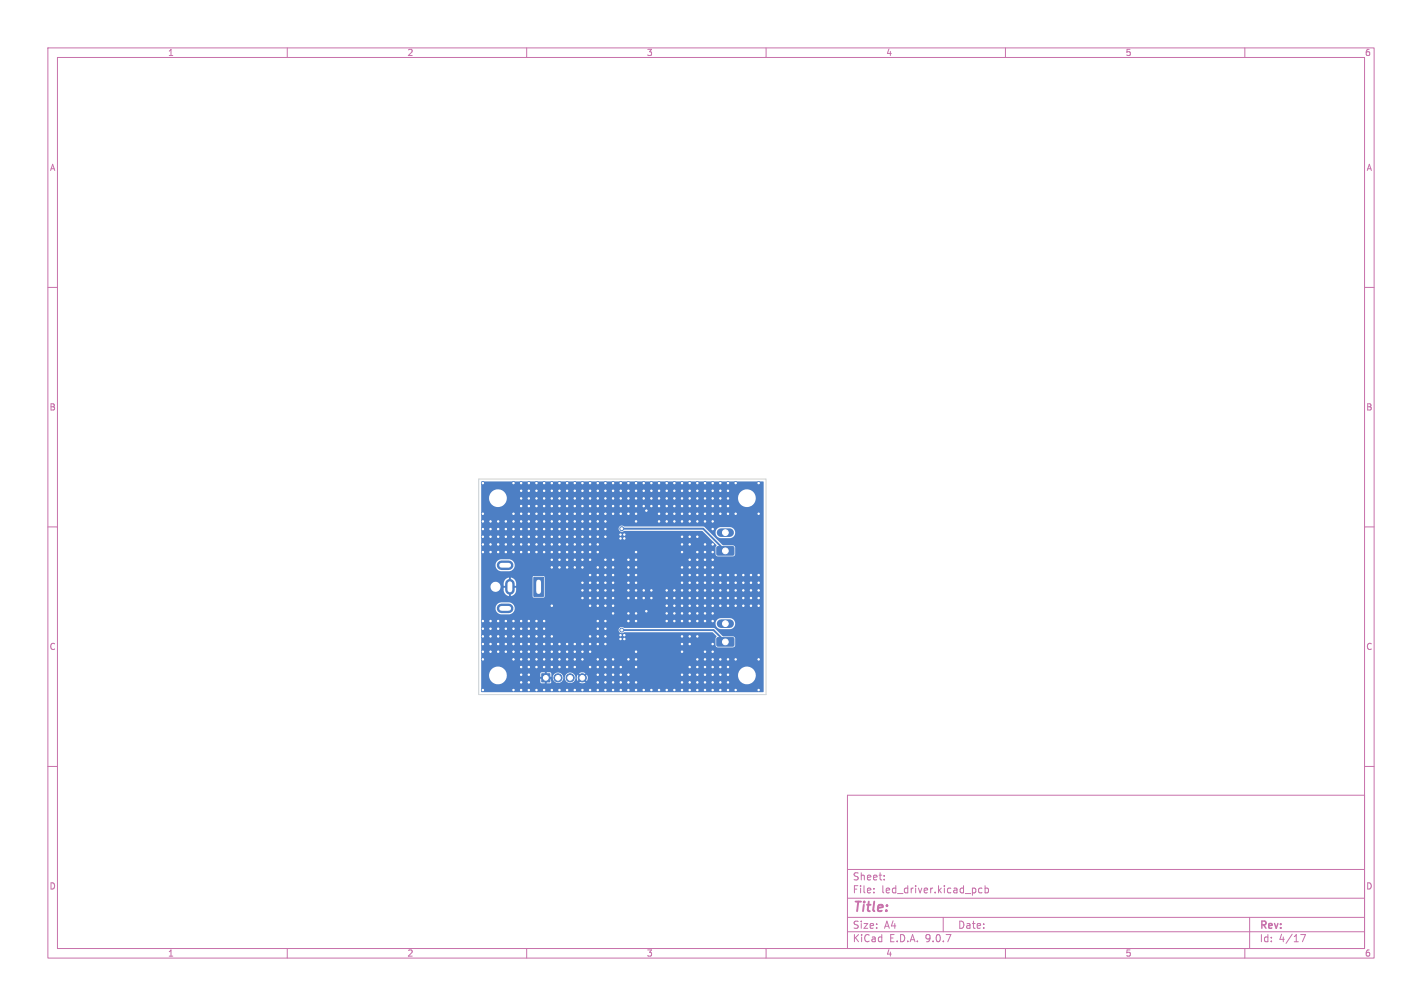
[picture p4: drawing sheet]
<svg xmlns="http://www.w3.org/2000/svg" width="297mm" height="210mm" viewBox="0 0 297 210" stroke-linecap="round" stroke-linejoin="round" font-family="sans-serif">
<defs><g id="words">
<text font-size="2.8" fill="#c872ab" x="178" y="190.9">Title:</text>
<g font-size="2.1" fill="#c872ab">
<text x="178" y="184">Sheet:</text>
<text x="178" y="186.7">File:</text>
<text x="184.1" y="186.7">led_driver.kicad_pcb</text>
<text x="178" y="196.9">KiCad</text>
<text x="178" y="194.1">Size:</text>
<text x="184.7" y="194.1">A4</text>
<text x="185.7" y="196.9">E.D.A.</text>
<text x="193.3" y="196.9">9.0.7</text>
<text x="200" y="194.1">Date:</text>
<text x="263" y="194.3">Rev:</text>
<text x="263" y="196.9">Id:</text>
<text x="267.1" y="196.9">4/17</text>
</g>
<g font-size="1.8" fill="#c872ab">
<text x="35" y="11.9">1</text>
<text x="85" y="11.9">2</text>
<text x="135" y="11.9">3</text>
<text x="185" y="11.9">4</text>
<text x="235" y="11.9">5</text>
<text x="285" y="11.9">6</text>
<text x="10.3" y="35.9">A</text>
<text x="285.4" y="35.9">A</text>
<text x="10.3" y="85.9">B</text>
<text x="285.3" y="85.9">B</text>
<text x="10.3" y="135.9">C</text>
<text x="285.3" y="135.9">C</text>
<text x="10.3" y="185.9">D</text>
<text x="285.3" y="185.9">D</text>
<text x="35" y="199.9">1</text>
<text x="85" y="199.9">2</text>
<text x="135" y="199.9">3</text>
<text x="185" y="199.9">4</text>
<text x="235" y="199.9">5</text>
<text x="285" y="199.9">6</text>
</g>
</g></defs>
<g fill="none" stroke="#c872ab" stroke-width=".21">
<path d="M10 10h277v190h-277zM12 12h273v186h-273zM60 10v2M110 10v2M160 10v2M210 10v2M260 10v2M10 60h2M285 60h2M10 110h2M285 110h2M10 160h2"/>
<path d="M177 166h108v32h-108zM285 160h2M60 198v2M110 198v2M160 198v2M177 194.5h108M177 191.5h108M177 187.5h108M177 181.5h108M182.5 186.3v.1M182.5 185.5v.1M184.7 183.6v.1"/>
<path d="M184.7 182.8v.1M197 191.5v3M205.1 185.5l-.4-.1-.3 .3 .1 .6h.6M205.7 185.5l.5-.1 .3 .3-.2 .6h-.6M205.7 184.9v1.5M210 198v2M260 198v2M261 191.5v6.5M271.7 195.1h1l-.7 1.5"/>
</g>
<g fill="#4d7fc4" stroke="#4d7fc4" stroke-width=".21">
<path d="M113.1 140.7h1.7v1.7h-1.7z"/>
<path d="M111.5 120.5h2v4h-2z"/>
<path d="M149.8 133.2l3.3-.1 .2 .3v1.3l-.3 .2h-3.1l-.2-.2z"/>
<path d="M149.8 114.2l3.3-.1 .2 .3v1.3l-.3 .2h-3.1l-.2-.2z"/>
<circle cx="116.5" cy="141.5" r=".85"/>
<circle cx="119.1" cy="141.5" r=".85"/>
<circle cx="121.6" cy="141.5" r=".85"/>
<circle cx="129.9" cy="110.4" r=".4"/>
<circle cx="129.9" cy="131.5" r=".4"/>
<circle cx="110.4" cy="104.1" r=".3"/>
<circle cx="158.5" cy="100.8" r=".3"/>
<circle cx="150.5" cy="121.7" r=".3"/>
<circle cx="118.4" cy="144.1" r=".3"/>
<circle cx="120.1" cy="102.5" r=".3"/>
<circle cx="136.1" cy="123.2" r=".3"/>
<circle cx="130.4" cy="133.4" r=".3"/>
<circle cx="121.7" cy="118.4" r=".3"/>
<circle cx="110.4" cy="110.5" r=".3"/>
<circle cx="139.2" cy="144.1" r=".3"/>
<circle cx="126.5" cy="112.1" r=".3"/>
<circle cx="140.8" cy="128.1" r=".3"/>
<circle cx="152" cy="142.5" r=".3"/>
<circle cx="112.1" cy="105.7" r=".3"/>
<circle cx="137.6" cy="108.8" r=".3"/>
<circle cx="123.2" cy="139.2" r=".3"/>
<circle cx="108.8" cy="131.2" r=".3"/>
<circle cx="112.1" cy="129.6" r=".3"/>
<circle cx="132.8" cy="116.8" r=".3"/>
<circle cx="139.2" cy="129.6" r=".3"/>
<circle cx="100.8" cy="132.9" r=".3"/>
<circle cx="112.1" cy="131.2" r=".3"/>
<circle cx="145.6" cy="121.7" r=".3"/>
<circle cx="121.6" cy="104.1" r=".3"/>
<circle cx="140.8" cy="144.1" r=".3"/>
<circle cx="144.1" cy="128.1" r=".3"/>
<circle cx="152" cy="126.5" r=".3"/>
<circle cx="140.8" cy="107.2" r=".3"/>
<circle cx="118.4" cy="134.5" r=".3"/>
<circle cx="115.3" cy="110.5" r=".3"/>
<circle cx="116.8" cy="136.1" r=".3"/>
<circle cx="123.2" cy="120.1" r=".3"/>
<circle cx="100.8" cy="134.5" r=".3"/>
<circle cx="113.7" cy="144.1" r=".3"/>
<circle cx="100.8" cy="131.2" r=".3"/>
<circle cx="104.1" cy="131.2" r=".3"/>
<circle cx="144.1" cy="121.7" r=".3"/>
<circle cx="126.5" cy="116.8" r=".3"/>
<circle cx="104.1" cy="134.5" r=".3"/>
<circle cx="140.8" cy="105.7" r=".3"/>
<circle cx="105.7" cy="115.2" r=".3"/>
<circle cx="152.1" cy="102.5" r=".3"/>
<circle cx="153.6" cy="123.2" r=".3"/>
<circle cx="153.6" cy="121.7" r=".3"/>
<circle cx="130.4" cy="111.6" r=".3"/>
<circle cx="105.7" cy="108.8" r=".3"/>
<circle cx="110.4" cy="140.8" r=".3"/>
<circle cx="131.2" cy="116.8" r=".3"/>
<circle cx="124.8" cy="121.7" r=".3"/>
<circle cx="128.1" cy="124.9" r=".3"/>
<circle cx="129.6" cy="105.7" r=".3"/>
<circle cx="115.2" cy="107.2" r=".3"/>
<circle cx="123.2" cy="110.5" r=".3"/>
<circle cx="144.1" cy="102.5" r=".3"/>
<circle cx="113.7" cy="100.8" r=".3"/>
<circle cx="124.8" cy="134.5" r=".3"/>
<circle cx="131.2" cy="142.5" r=".3"/>
<circle cx="131.2" cy="118.4" r=".3"/>
<circle cx="104.1" cy="115.2" r=".3"/>
<circle cx="137.6" cy="105.7" r=".3"/>
<circle cx="105.7" cy="131.2" r=".3"/>
<circle cx="115.2" cy="108.8" r=".3"/>
<circle cx="102.4" cy="129.6" r=".3"/>
<circle cx="132.8" cy="142.5" r=".3"/>
<circle cx="100.8" cy="100.8" r=".3"/>
<circle cx="150.5" cy="123.2" r=".3"/>
<circle cx="124.8" cy="124.9" r=".3"/>
<circle cx="105.7" cy="110.5" r=".3"/>
<circle cx="126.5" cy="104.1" r=".3"/>
<circle cx="102.4" cy="113.7" r=".3"/>
<circle cx="144.1" cy="132.9" r=".3"/>
<circle cx="115.2" cy="112.1" r=".3"/>
<circle cx="132.8" cy="105.7" r=".3"/>
<circle cx="142.5" cy="120.1" r=".3"/>
<circle cx="144.1" cy="139.2" r=".3"/>
<circle cx="126.5" cy="124.9" r=".3"/>
<circle cx="110.4" cy="131.2" r=".3"/>
<circle cx="134.5" cy="123.2" r=".3"/>
<circle cx="124.8" cy="107.2" r=".3"/>
<circle cx="150.5" cy="140.8" r=".3"/>
<circle cx="128.1" cy="140.8" r=".3"/>
<circle cx="104.1" cy="113.7" r=".3"/>
<circle cx="118.4" cy="116.8" r=".3"/>
<circle cx="131.2" cy="129.6" r=".3"/>
<circle cx="102.4" cy="136.1" r=".3"/>
<circle cx="116.8" cy="134.5" r=".3"/>
<circle cx="113.7" cy="107.2" r=".3"/>
<circle cx="142.5" cy="108.8" r=".3"/>
<circle cx="100.8" cy="108.8" r=".3"/>
<circle cx="121.7" cy="137.6" r=".3"/>
<circle cx="110.4" cy="144.1" r=".3"/>
<circle cx="112.1" cy="139.2" r=".3"/>
<circle cx="107.3" cy="132.9" r=".3"/>
<circle cx="104.1" cy="129.6" r=".3"/>
<circle cx="147.2" cy="107.2" r=".3"/>
<circle cx="147.2" cy="124.9" r=".3"/>
<circle cx="107.2" cy="113.7" r=".3"/>
<circle cx="148.9" cy="120.1" r=".3"/>
<circle cx="131.2" cy="123.2" r=".3"/>
<circle cx="113.7" cy="134.5" r=".3"/>
<circle cx="131.2" cy="102.5" r=".3"/>
<circle cx="112.1" cy="144.1" r=".3"/>
<circle cx="112.1" cy="104.1" r=".3"/>
<circle cx="136.1" cy="102.5" r=".3"/>
<circle cx="120.1" cy="115.2" r=".3"/>
<circle cx="145.6" cy="116.8" r=".3"/>
<circle cx="155.2" cy="121.7" r=".3"/>
<circle cx="153.6" cy="100.8" r=".3"/>
<circle cx="105.7" cy="129.6" r=".3"/>
<circle cx="118.4" cy="108.8" r=".3"/>
<circle cx="128.1" cy="144.1" r=".3"/>
<circle cx="144.1" cy="116.8" r=".3"/>
<circle cx="120.1" cy="139.2" r=".3"/>
<circle cx="124.8" cy="113.7" r=".3"/>
<circle cx="100.8" cy="144.1" r=".3"/>
<circle cx="121.7" cy="107.2" r=".3"/>
<circle cx="107.3" cy="110.5" r=".3"/>
<circle cx="142.5" cy="104.1" r=".3"/>
<circle cx="126.5" cy="107.2" r=".3"/>
<circle cx="123.2" cy="102.5" r=".3"/>
<circle cx="105.7" cy="113.7" r=".3"/>
<circle cx="108.8" cy="110.5" r=".3"/>
<circle cx="115.2" cy="115.2" r=".3"/>
<circle cx="128.1" cy="142.5" r=".3"/>
<circle cx="147.2" cy="140.8" r=".3"/>
<circle cx="148.9" cy="115.2" r=".3"/>
<circle cx="118.4" cy="112.1" r=".3"/>
<circle cx="124.8" cy="123.2" r=".3"/>
<circle cx="142.5" cy="132.9" r=".3"/>
<circle cx="100.8" cy="112.1" r=".3"/>
<circle cx="110.4" cy="108.8" r=".3"/>
<circle cx="112.1" cy="134.5" r=".3"/>
<circle cx="147.2" cy="126.5" r=".3"/>
<circle cx="129.6" cy="142.5" r=".3"/>
<circle cx="116.8" cy="104.1" r=".3"/>
<circle cx="108.8" cy="142.5" r=".3"/>
<circle cx="147.2" cy="129.6" r=".3"/>
<circle cx="124.8" cy="100.8" r=".3"/>
<circle cx="121.6" cy="134.5" r=".3"/>
<circle cx="124.8" cy="102.5" r=".3"/>
<circle cx="123.2" cy="116.8" r=".3"/>
<circle cx="113.7" cy="112.1" r=".3"/>
<circle cx="120.1" cy="144.1" r=".3"/>
<circle cx="115.2" cy="139.2" r=".3"/>
<circle cx="129.6" cy="107.2" r=".3"/>
<circle cx="126.5" cy="144.1" r=".3"/>
<circle cx="110.4" cy="102.5" r=".3"/>
<circle cx="126.5" cy="131.2" r=".3"/>
<circle cx="129.6" cy="100.8" r=".3"/>
<circle cx="142.5" cy="107.2" r=".3"/>
<circle cx="115.3" cy="102.5" r=".3"/>
<circle cx="140.8" cy="100.8" r=".3"/>
<circle cx="108.8" cy="134.5" r=".3"/>
<circle cx="113.7" cy="132.9" r=".3"/>
<circle cx="108.8" cy="107.2" r=".3"/>
<circle cx="147.2" cy="123.2" r=".3"/>
<circle cx="132.8" cy="107.2" r=".3"/>
<circle cx="148.9" cy="134.5" r=".3"/>
<circle cx="144.1" cy="104.1" r=".3"/>
<circle cx="121.7" cy="113.7" r=".3"/>
<circle cx="155.2" cy="124.9" r=".3"/>
<circle cx="104.1" cy="110.5" r=".3"/>
<circle cx="148.9" cy="107.2" r=".3"/>
<circle cx="121.7" cy="102.5" r=".3"/>
<circle cx="142.5" cy="123.2" r=".3"/>
<circle cx="124.8" cy="144.1" r=".3"/>
<circle cx="131.2" cy="107.2" r=".3"/>
<circle cx="108.8" cy="132.9" r=".3"/>
<circle cx="126.5" cy="105.7" r=".3"/>
<circle cx="142.5" cy="100.8" r=".3"/>
<circle cx="112.1" cy="108.8" r=".3"/>
<circle cx="110.4" cy="107.2" r=".3"/>
<circle cx="118.4" cy="100.8" r=".3"/>
<circle cx="110.4" cy="112.1" r=".3"/>
<circle cx="126.5" cy="137.6" r=".3"/>
<circle cx="144.1" cy="112.1" r=".3"/>
<circle cx="115.3" cy="118.4" r=".3"/>
<circle cx="158.5" cy="126.5" r=".3"/>
<circle cx="126.5" cy="123.2" r=".3"/>
<circle cx="118.4" cy="105.7" r=".3"/>
<circle cx="129.6" cy="111.6" r=".3"/>
<circle cx="102.4" cy="131.2" r=".3"/>
<circle cx="132.8" cy="118.4" r=".3"/>
<circle cx="112.1" cy="115.2" r=".3"/>
<circle cx="110.4" cy="113.7" r=".3"/>
<circle cx="121.7" cy="136.1" r=".3"/>
<circle cx="142.5" cy="134.5" r=".3"/>
<circle cx="100.8" cy="136.1" r=".3"/>
<circle cx="118.4" cy="107.2" r=".3"/>
<circle cx="152.1" cy="121.7" r=".3"/>
<circle cx="112.1" cy="107.2" r=".3"/>
<circle cx="116.8" cy="108.8" r=".3"/>
<circle cx="126.5" cy="140.8" r=".3"/>
<circle cx="124.8" cy="108.8" r=".3"/>
<circle cx="150.5" cy="139.2" r=".3"/>
<circle cx="142.5" cy="140.8" r=".3"/>
<circle cx="140.8" cy="129.6" r=".3"/>
<circle cx="110.4" cy="105.7" r=".3"/>
<circle cx="108.8" cy="139.2" r=".3"/>
<circle cx="129.7" cy="102.5" r=".3"/>
<circle cx="126.5" cy="100.8" r=".3"/>
<circle cx="120.1" cy="113.7" r=".3"/>
<circle cx="105.7" cy="132.9" r=".3"/>
<circle cx="120.1" cy="136.1" r=".3"/>
<circle cx="110.4" cy="136.1" r=".3"/>
<circle cx="148.9" cy="104.1" r=".3"/>
<circle cx="137.7" cy="102.5" r=".3"/>
<circle cx="147.2" cy="142.5" r=".3"/>
<circle cx="113.7" cy="136.1" r=".3"/>
<circle cx="128.1" cy="126.5" r=".3"/>
<circle cx="113.7" cy="131.2" r=".3"/>
<circle cx="139.2" cy="128.1" r=".3"/>
<circle cx="142.5" cy="118.4" r=".3"/>
<circle cx="100.8" cy="137.6" r=".3"/>
<circle cx="140.8" cy="123.2" r=".3"/>
<circle cx="131.2" cy="100.8" r=".3"/>
<circle cx="121.6" cy="112.1" r=".3"/>
<circle cx="110.4" cy="115.2" r=".3"/>
<circle cx="152.1" cy="120.1" r=".3"/>
<circle cx="137.6" cy="107.2" r=".3"/>
<circle cx="100.8" cy="115.2" r=".3"/>
<circle cx="150.5" cy="105.7" r=".3"/>
<circle cx="113.7" cy="115.2" r=".3"/>
<circle cx="145.6" cy="105.7" r=".3"/>
<circle cx="123.2" cy="108.8" r=".3"/>
<circle cx="123.2" cy="105.7" r=".3"/>
<circle cx="147.2" cy="121.7" r=".3"/>
<circle cx="118.4" cy="139.2" r=".3"/>
<circle cx="144.1" cy="108.8" r=".3"/>
<circle cx="152.1" cy="105.7" r=".3"/>
<circle cx="128.1" cy="105.7" r=".3"/>
<circle cx="126.5" cy="132.9" r=".3"/>
<circle cx="118.4" cy="115.2" r=".3"/>
<circle cx="128.1" cy="137.6" r=".3"/>
<circle cx="129.6" cy="132.6" r=".3"/>
<circle cx="153.6" cy="144.1" r=".3"/>
<circle cx="134.5" cy="124.9" r=".3"/>
<circle cx="123.2" cy="124.9" r=".3"/>
<circle cx="145.6" cy="132.9" r=".3"/>
<circle cx="142.5" cy="105.7" r=".3"/>
<circle cx="140.8" cy="102.5" r=".3"/>
<circle cx="115.2" cy="126.5" r=".3"/>
<circle cx="124.8" cy="105.7" r=".3"/>
<circle cx="126.5" cy="120.1" r=".3"/>
<circle cx="140.8" cy="124.9" r=".3"/>
<circle cx="144" cy="100.8" r=".3"/>
<circle cx="152.1" cy="144.1" r=".3"/>
<circle cx="152" cy="139.2" r=".3"/>
<circle cx="132.8" cy="115.2" r=".3"/>
<circle cx="115.2" cy="136.1" r=".3"/>
<circle cx="156.9" cy="121.7" r=".3"/>
<circle cx="135" cy="106.6" r=".3"/>
<circle cx="142.5" cy="136.1" r=".3"/>
<circle cx="124.8" cy="126.5" r=".3"/>
<circle cx="142.5" cy="142.5" r=".3"/>
<circle cx="102.4" cy="115.2" r=".3"/>
<circle cx="144.1" cy="129.6" r=".3"/>
<circle cx="135" cy="127.6" r=".3"/>
<circle cx="108.8" cy="144.1" r=".3"/>
<circle cx="123.2" cy="132.9" r=".3"/>
<circle cx="152" cy="123.2" r=".3"/>
<circle cx="148.9" cy="129.6" r=".3"/>
<circle cx="136.1" cy="104.1" r=".3"/>
<circle cx="112.1" cy="137.6" r=".3"/>
<circle cx="145.6" cy="102.5" r=".3"/>
<circle cx="144.1" cy="107.2" r=".3"/>
<circle cx="118.4" cy="110.5" r=".3"/>
<circle cx="113.7" cy="108.8" r=".3"/>
<circle cx="132.8" cy="128.1" r=".3"/>
<circle cx="144.1" cy="124.9" r=".3"/>
<circle cx="126.5" cy="129.6" r=".3"/>
<circle cx="115.2" cy="137.6" r=".3"/>
<circle cx="120.1" cy="134.5" r=".3"/>
<circle cx="113.7" cy="104.1" r=".3"/>
<circle cx="116.8" cy="110.5" r=".3"/>
<circle cx="123.2" cy="121.7" r=".3"/>
<circle cx="128.1" cy="120.1" r=".3"/>
<circle cx="139.2" cy="100.8" r=".3"/>
<circle cx="145.6" cy="108.8" r=".3"/>
<circle cx="139.2" cy="108.8" r=".3"/>
<circle cx="145.6" cy="100.8" r=".3"/>
<circle cx="107.2" cy="100.8" r=".3"/>
<circle cx="150.5" cy="137.6" r=".3"/>
<circle cx="115.2" cy="105.7" r=".3"/>
<circle cx="112.1" cy="136.1" r=".3"/>
<circle cx="120.1" cy="107.2" r=".3"/>
<circle cx="126.5" cy="126.5" r=".3"/>
<circle cx="128.1" cy="123.2" r=".3"/>
<circle cx="123.2" cy="136.1" r=".3"/>
<circle cx="148.9" cy="113.7" r=".3"/>
<circle cx="126.5" cy="121.7" r=".3"/>
<circle cx="147.2" cy="104.1" r=".3"/>
<circle cx="152" cy="100.8" r=".3"/>
<circle cx="145.6" cy="118.4" r=".3"/>
<circle cx="107.2" cy="134.5" r=".3"/>
<circle cx="150.5" cy="142.5" r=".3"/>
<circle cx="131.2" cy="104.1" r=".3"/>
<circle cx="140.8" cy="104.1" r=".3"/>
<circle cx="108.8" cy="105.7" r=".3"/>
<circle cx="150.5" cy="144.1" r=".3"/>
<circle cx="124.8" cy="142.5" r=".3"/>
<circle cx="110.4" cy="142.5" r=".3"/>
<circle cx="158.5" cy="144.1" r=".3"/>
<circle cx="100.8" cy="110.5" r=".3"/>
<circle cx="142.5" cy="102.5" r=".3"/>
<circle cx="132.8" cy="137.6" r=".3"/>
<circle cx="121.6" cy="108.8" r=".3"/>
<circle cx="147.2" cy="116.8" r=".3"/>
<circle cx="132.8" cy="120.1" r=".3"/>
<circle cx="124.8" cy="139.2" r=".3"/>
<circle cx="145.6" cy="123.2" r=".3"/>
<circle cx="145.6" cy="124.9" r=".3"/>
<circle cx="110.4" cy="100.8" r=".3"/>
<circle cx="112.1" cy="112.1" r=".3"/>
<circle cx="130.4" cy="112.4" r=".3"/>
<circle cx="145.6" cy="142.5" r=".3"/>
<circle cx="142.5" cy="128.1" r=".3"/>
<circle cx="102.4" cy="112.1" r=".3"/>
<circle cx="156.9" cy="120.1" r=".3"/>
<circle cx="107.2" cy="115.2" r=".3"/>
<circle cx="158.5" cy="120.1" r=".3"/>
<circle cx="140.8" cy="126.5" r=".3"/>
<circle cx="142.5" cy="126.5" r=".3"/>
<circle cx="152" cy="104.1" r=".3"/>
<circle cx="124.8" cy="112.1" r=".3"/>
<circle cx="123.2" cy="113.7" r=".3"/>
<circle cx="150.5" cy="107.2" r=".3"/>
<circle cx="120.1" cy="105.7" r=".3"/>
<circle cx="144" cy="134.5" r=".3"/>
<circle cx="113.7" cy="102.5" r=".3"/>
<circle cx="142.5" cy="129.6" r=".3"/>
<circle cx="124.8" cy="110.5" r=".3"/>
<circle cx="131.2" cy="120.1" r=".3"/>
<circle cx="124.8" cy="120.1" r=".3"/>
<circle cx="147.2" cy="108.8" r=".3"/>
<circle cx="147.2" cy="139.2" r=".3"/>
<circle cx="124.8" cy="104.1" r=".3"/>
<circle cx="126.5" cy="134.5" r=".3"/>
<circle cx="116.8" cy="100.8" r=".3"/>
<circle cx="121.7" cy="105.7" r=".3"/>
<circle cx="123.2" cy="123.2" r=".3"/>
<circle cx="116.8" cy="144.1" r=".3"/>
<circle cx="126.5" cy="139.2" r=".3"/>
<circle cx="148.9" cy="100.8" r=".3"/>
<circle cx="152.1" cy="137.6" r=".3"/>
<circle cx="110.4" cy="139.2" r=".3"/>
<circle cx="142.5" cy="113.7" r=".3"/>
<circle cx="132.8" cy="139.2" r=".3"/>
<circle cx="131.2" cy="124.9" r=".3"/>
<circle cx="152.1" cy="107.2" r=".3"/>
<circle cx="132.8" cy="100.8" r=".3"/>
<circle cx="144.1" cy="123.2" r=".3"/>
<circle cx="112.1" cy="100.8" r=".3"/>
<circle cx="128.1" cy="107.2" r=".3"/>
<circle cx="108.8" cy="129.6" r=".3"/>
<circle cx="128.1" cy="102.5" r=".3"/>
<circle cx="137.6" cy="144.1" r=".3"/>
<circle cx="116.8" cy="113.7" r=".3"/>
<circle cx="137.6" cy="100.8" r=".3"/>
<circle cx="108.8" cy="112.1" r=".3"/>
<circle cx="132.8" cy="129.6" r=".3"/>
<circle cx="123.2" cy="134.5" r=".3"/>
<circle cx="148.9" cy="128.1" r=".3"/>
<circle cx="148.9" cy="105.7" r=".3"/>
<circle cx="145.6" cy="137.6" r=".3"/>
<circle cx="116.8" cy="118.4" r=".3"/>
<circle cx="112.1" cy="102.5" r=".3"/>
<circle cx="124.8" cy="137.6" r=".3"/>
<circle cx="118.4" cy="102.5" r=".3"/>
<circle cx="145.6" cy="115.2" r=".3"/>
<circle cx="139.2" cy="107.2" r=".3"/>
<circle cx="100.8" cy="113.7" r=".3"/>
<circle cx="116.8" cy="105.7" r=".3"/>
<circle cx="104.1" cy="136.1" r=".3"/>
<circle cx="150.5" cy="104.1" r=".3"/>
<circle cx="121.6" cy="100.8" r=".3"/>
<circle cx="144.1" cy="105.7" r=".3"/>
<circle cx="144.1" cy="126.5" r=".3"/>
<circle cx="116.8" cy="115.2" r=".3"/>
<circle cx="112.1" cy="132.9" r=".3"/>
<circle cx="132.8" cy="124.9" r=".3"/>
<circle cx="147.2" cy="100.8" r=".3"/>
<circle cx="124.8" cy="140.8" r=".3"/>
<circle cx="147.2" cy="115.2" r=".3"/>
<circle cx="144.1" cy="118.4" r=".3"/>
<circle cx="142.5" cy="124.9" r=".3"/>
<circle cx="104.1" cy="108.8" r=".3"/>
<circle cx="132.8" cy="108.8" r=".3"/>
<circle cx="126.5" cy="110.5" r=".3"/>
<circle cx="124.8" cy="131.2" r=".3"/>
<circle cx="120.1" cy="137.6" r=".3"/>
<circle cx="116.8" cy="107.2" r=".3"/>
<circle cx="148.9" cy="124.9" r=".3"/>
<circle cx="130.4" cy="132.6" r=".3"/>
<circle cx="132.8" cy="121.7" r=".3"/>
<circle cx="158.5" cy="124.9" r=".3"/>
<circle cx="110.4" cy="137.6" r=".3"/>
<circle cx="118.4" cy="136.1" r=".3"/>
<circle cx="116.8" cy="112.1" r=".3"/>
<circle cx="108.8" cy="100.8" r=".3"/>
<circle cx="115.2" cy="134.5" r=".3"/>
<circle cx="137.6" cy="104.1" r=".3"/>
<circle cx="147.2" cy="105.7" r=".3"/>
<circle cx="156.9" cy="126.5" r=".3"/>
<circle cx="121.6" cy="116.8" r=".3"/>
<circle cx="139.2" cy="126.5" r=".3"/>
<circle cx="152.1" cy="124.9" r=".3"/>
<circle cx="129.6" cy="104.1" r=".3"/>
<circle cx="139.2" cy="105.7" r=".3"/>
<circle cx="120.1" cy="110.5" r=".3"/>
<circle cx="131.2" cy="105.7" r=".3"/>
<circle cx="150.5" cy="102.5" r=".3"/>
<circle cx="113.7" cy="137.6" r=".3"/>
<circle cx="107.2" cy="108.8" r=".3"/>
<circle cx="124.8" cy="115.2" r=".3"/>
<circle cx="116.8" cy="116.8" r=".3"/>
<circle cx="123.2" cy="126.5" r=".3"/>
<circle cx="105.7" cy="136.1" r=".3"/>
<circle cx="158.5" cy="137.6" r=".3"/>
<circle cx="123.2" cy="144.1" r=".3"/>
<circle cx="124.8" cy="118.4" r=".3"/>
<circle cx="148.9" cy="144.1" r=".3"/>
<circle cx="147.2" cy="102.5" r=".3"/>
<circle cx="105.7" cy="112.1" r=".3"/>
<circle cx="108.8" cy="137.6" r=".3"/>
<circle cx="145.6" cy="144.1" r=".3"/>
<circle cx="110.4" cy="129.6" r=".3"/>
<circle cx="144.1" cy="120.1" r=".3"/>
<circle cx="148.9" cy="121.7" r=".3"/>
<circle cx="123.2" cy="112.1" r=".3"/>
<circle cx="115.2" cy="113.7" r=".3"/>
<circle cx="132.8" cy="123.2" r=".3"/>
<circle cx="128.1" cy="121.7" r=".3"/>
<circle cx="107.2" cy="137.6" r=".3"/>
<circle cx="147.2" cy="137.6" r=".3"/>
<circle cx="102.4" cy="134.5" r=".3"/>
<circle cx="148.9" cy="116.8" r=".3"/>
<circle cx="147.2" cy="118.4" r=".3"/>
<circle cx="108.8" cy="115.2" r=".3"/>
<circle cx="124.8" cy="129.6" r=".3"/>
<circle cx="128.1" cy="128.1" r=".3"/>
<circle cx="126.5" cy="142.5" r=".3"/>
<circle cx="147.2" cy="113.7" r=".3"/>
<circle cx="148.9" cy="139.2" r=".3"/>
<circle cx="128.1" cy="139.2" r=".3"/>
<circle cx="153.6" cy="124.9" r=".3"/>
<circle cx="100.8" cy="107.2" r=".3"/>
<circle cx="113.7" cy="110.5" r=".3"/>
<circle cx="129.6" cy="144.1" r=".3"/>
<circle cx="113.7" cy="113.7" r=".3"/>
<circle cx="108.8" cy="102.5" r=".3"/>
<circle cx="145.6" cy="139.2" r=".3"/>
<circle cx="148.9" cy="110.5" r=".3"/>
<circle cx="107.2" cy="129.6" r=".3"/>
<circle cx="139.2" cy="104.1" r=".3"/>
<circle cx="132.8" cy="144.1" r=".3"/>
<circle cx="110.4" cy="134.5" r=".3"/>
<circle cx="131.2" cy="137.6" r=".3"/>
<circle cx="148.9" cy="142.5" r=".3"/>
<circle cx="147.2" cy="120.1" r=".3"/>
<circle cx="115.2" cy="104.1" r=".3"/>
<circle cx="104.1" cy="132.9" r=".3"/>
<circle cx="134.5" cy="105.7" r=".3"/>
<circle cx="118.4" cy="113.7" r=".3"/>
<circle cx="128.1" cy="118.4" r=".3"/>
<circle cx="145.6" cy="104.1" r=".3"/>
<circle cx="153.6" cy="107.2" r=".3"/>
<circle cx="104.1" cy="112.1" r=".3"/>
<circle cx="121.7" cy="115.2" r=".3"/>
<circle cx="148.9" cy="140.8" r=".3"/>
<circle cx="134.5" cy="102.5" r=".3"/>
<circle cx="150.5" cy="124.9" r=".3"/>
<circle cx="123.2" cy="115.2" r=".3"/>
<circle cx="148.9" cy="118.4" r=".3"/>
<circle cx="108.8" cy="108.8" r=".3"/>
<circle cx="145.6" cy="126.5" r=".3"/>
<circle cx="128.1" cy="104.1" r=".3"/>
<circle cx="129.6" cy="139.2" r=".3"/>
<circle cx="129.6" cy="133.4" r=".3"/>
<circle cx="123.2" cy="100.8" r=".3"/>
<circle cx="107.2" cy="107.2" r=".3"/>
<circle cx="121.7" cy="124.9" r=".3"/>
<circle cx="153.6" cy="126.5" r=".3"/>
<circle cx="107.2" cy="144.1" r=".3"/>
<circle cx="150.5" cy="126.5" r=".3"/>
<circle cx="139.2" cy="123.2" r=".3"/>
<circle cx="120.1" cy="104.1" r=".3"/>
<circle cx="158.5" cy="121.7" r=".3"/>
<circle cx="148.9" cy="123.2" r=".3"/>
<circle cx="131.2" cy="128.1" r=".3"/>
<circle cx="136.1" cy="124.9" r=".3"/>
<circle cx="121.7" cy="110.5" r=".3"/>
<circle cx="131.2" cy="140.8" r=".3"/>
<circle cx="118.4" cy="137.6" r=".3"/>
<circle cx="107.2" cy="112.1" r=".3"/>
<circle cx="153.6" cy="137.6" r=".3"/>
<circle cx="120.1" cy="112.1" r=".3"/>
<circle cx="132.8" cy="104.1" r=".3"/>
<circle cx="145.6" cy="140.8" r=".3"/>
<circle cx="132.8" cy="136.1" r=".3"/>
<circle cx="156.9" cy="123.2" r=".3"/>
<circle cx="115.2" cy="144.1" r=".3"/>
<circle cx="145.6" cy="112.1" r=".3"/>
<circle cx="120.1" cy="100.8" r=".3"/>
<circle cx="108.8" cy="113.7" r=".3"/>
<circle cx="121.7" cy="144.1" r=".3"/>
<circle cx="142.5" cy="121.7" r=".3"/>
<circle cx="100.8" cy="129.6" r=".3"/>
<circle cx="121.7" cy="121.7" r=".3"/>
<circle cx="144.1" cy="113.7" r=".3"/>
<circle cx="158.5" cy="107.2" r=".3"/>
<circle cx="156.9" cy="124.9" r=".3"/>
<circle cx="147.2" cy="128.1" r=".3"/>
<circle cx="124.8" cy="132.9" r=".3"/>
<circle cx="128.1" cy="116.8" r=".3"/>
<circle cx="126.5" cy="102.5" r=".3"/>
<circle cx="107.2" cy="136.1" r=".3"/>
<circle cx="142.5" cy="144.1" r=".3"/>
<circle cx="112.1" cy="110.5" r=".3"/>
<circle cx="148.9" cy="108.8" r=".3"/>
<circle cx="148.9" cy="136.1" r=".3"/>
<circle cx="145.6" cy="120.1" r=".3"/>
<circle cx="148.9" cy="126.5" r=".3"/>
<circle cx="131.2" cy="144.1" r=".3"/>
<circle cx="107.2" cy="131.2" r=".3"/>
<circle cx="131.2" cy="121.7" r=".3"/>
<circle cx="120.1" cy="108.8" r=".3"/>
<circle cx="158.5" cy="123.2" r=".3"/>
<circle cx="113.7" cy="129.6" r=".3"/>
<circle cx="116.8" cy="137.6" r=".3"/>
<circle cx="147.2" cy="136.1" r=".3"/>
<circle cx="120.1" cy="118.4" r=".3"/>
<circle cx="113.7" cy="105.7" r=".3"/>
<circle cx="144.1" cy="144.1" r=".3"/>
<circle cx="115.3" cy="132.9" r=".3"/>
<circle cx="105.7" cy="134.5" r=".3"/>
<circle cx="145.6" cy="107.2" r=".3"/>
<circle cx="150.5" cy="120.1" r=".3"/>
<circle cx="134.5" cy="104.1" r=".3"/>
<circle cx="108.8" cy="104.1" r=".3"/>
<circle cx="142.5" cy="112.1" r=".3"/>
<circle cx="145.6" cy="129.6" r=".3"/>
<circle cx="155.2" cy="120.1" r=".3"/>
<circle cx="123.2" cy="104.1" r=".3"/>
<circle cx="136.1" cy="100.8" r=".3"/>
<circle cx="102.4" cy="110.5" r=".3"/>
<circle cx="129.6" cy="112.4" r=".3"/>
<circle cx="123.2" cy="107.2" r=".3"/>
<circle cx="144.1" cy="140.8" r=".3"/>
<circle cx="118.4" cy="118.4" r=".3"/>
<circle cx="102.4" cy="132.9" r=".3"/>
<circle cx="128.1" cy="100.8" r=".3"/>
<circle cx="108.8" cy="140.8" r=".3"/>
<circle cx="150.5" cy="100.8" r=".3"/>
<circle cx="115.2" cy="100.8" r=".3"/>
<circle cx="112.1" cy="113.7" r=".3"/>
<circle cx="108.8" cy="136.1" r=".3"/>
<circle cx="147.2" cy="144.1" r=".3"/>
<circle cx="129.7" cy="140.8" r=".3"/>
<circle cx="134.5" cy="144.1" r=".3"/>
<circle cx="115.2" cy="116.8" r=".3"/>
<circle cx="142.5" cy="115.2" r=".3"/>
<circle cx="152.1" cy="140.8" r=".3"/>
<circle cx="120.1" cy="116.8" r=".3"/>
<circle cx="140.8" cy="108.8" r=".3"/>
<circle cx="144.1" cy="142.5" r=".3"/>
<circle cx="116.8" cy="102.5" r=".3"/>
<circle cx="110.4" cy="132.9" r=".3"/>
<circle cx="113.7" cy="139.2" r=".3"/>
<circle cx="132.8" cy="102.5" r=".3"/>
<circle cx="121.6" cy="123.2" r=".3"/>
<circle cx="126.5" cy="108.8" r=".3"/>
<circle cx="136.1" cy="144.1" r=".3"/>
<circle cx="136.1" cy="105.7" r=".3"/>
<circle cx="116.8" cy="139.2" r=".3"/>
<circle cx="126.5" cy="118.4" r=".3"/>
<circle cx="134.5" cy="100.8" r=".3"/>
<circle cx="153.6" cy="120.1" r=".3"/>
<circle cx="102.4" cy="108.8" r=".3"/>
<circle cx="148.9" cy="137.6" r=".3"/>
<circle cx="145.6" cy="128.1" r=".3"/>
<circle cx="155.2" cy="126.5" r=".3"/>
<circle cx="148.9" cy="102.5" r=".3"/>
<circle cx="139.2" cy="102.5" r=".3"/>
<circle cx="139.2" cy="124.9" r=".3"/>
<circle cx="118.4" cy="104.1" r=".3"/>
<circle cx="155.2" cy="123.2" r=".3"/>
</g>
<path d="M104.7 118h1.5M104.7 127h1.5M106.5 121.9v1.3" fill="none" stroke="#4d7fc4" stroke-width="2"/>
<path d="M150.6 111.2h1.8M150.6 130.2h1.8" fill="none" stroke="#4d7fc4" stroke-width="1.8"/>
<path d="M129.6 112.4h.8M129.9 110.4h17l4.6 4.6M129.6 132.6h.8M129.6 133.4h.8M129.9 131.5h19.1l2.5 2.5M114 141.5h1.2v.5l.8 .8h4.4l1.2-1.3" fill="none" stroke="#4d7fc4" stroke-width=".4"/>
<path d="M100.5 100.6l58.9-.1 .1 .1-.1 43.9h-58.8l-.1-3.6h1.6a1.85 1.85 0 0 0 2 1.9 1.85 1.85 0 0 0 1.7-2.2h7v.7h.7v.4h-.7l.1 .7 .2 .3h.7v-.7h.4v.7l.8-.1 .1-.9h-.6v-.3h.9a1.1 1.1 0 0 0 1.1 1.2 1.1 1.1 0 0 0 1.1-1.2h.4v.2a1.1 1.1 0 0 0 1.2 1 1.1 1.1 0 0 0 1-1.2h.3l.2 .8 .5-.5 .2 .3-.4 .5a1.14 1.14 0 0 0 1.3-.1l-.5-.4 .3-.3 .5 .4a1.15 1.15 0 0 0 0-1.2h31.5v.2a1.85 1.85 0 0 0 2.9 1.5 1.85 1.85 0 0 0 0-3.2 1.85 1.85 0 0 0-2.9 1.5l-31.5-.1-.5 .5-.3-.3 .4-.5a1.14 1.14 0 0 0-1.2 .1l.4 .4-.2 .3-.5-.5-.2 .6h-.3a1.1 1.1 0 0 0-1.1-1 1.1 1.1 0 0 0-1.1 1h-.4v-.2a1.1 1.1 0 0 0-1.1-.8 1.1 1.1 0 0 0-1.1 1h-.9v-.1h.6v-.7l-.2-.2h-.7v.6h-.4v-.6h-.7l-.3 .2h-7v-.2a1.85 1.85 0 0 0-2-1.2 1.85 1.85 0 0 0-1.7 1.7h-1.6v-9.3h28.7v.1a.7 .7 0 0 0 1.2 .3h18.4l.9 .8-.2 .4-.1 1.5 .3 .4 3.4 .1 .4-.4 .1-1.5-.2-.3-.3-.2h-2.1l-1.9-1.7h-18.8a.65 .65 0 0 0-.7-.1 .65 .65 0 0 0-.4 .6h-28.7v-1.5h48.9l.2 .7 .6 .5h2.3a1.15 1.15 0 0 0 1.1-1.1 1.15 1.15 0 0 0-1.1-1.2l-2.2 .1a1.15 1.15 0 0 0-.9 1h-48.9v-3.2h3v.2a1.25 1.25 0 0 0 1.2 1.2l1.8-.1a1.25 1.25 0 0 0 1-1.3 1.25 1.25 0 0 0-1.2-1.2l-2 .1-.6 .5-.2 .6h-3v-4.5h1.9v.2a1.05 1.05 0 0 0 1.6 .9 1.05 1.05 0 0 0 .2-1.8h1v.6h.8v.4h-.8v.6a1.3 1.3 0 0 0 1.1 1.1v-.8h.4v.8h.1a1.4 1.4 0 0 0 1-1.7h-.8v-.4h.8v-.6a1.29 1.29 0 0 0-1.1-1.1v.8h-.4v-.8h-.1a1.3 1.3 0 0 0-1 1.1h-1a1.06 1.06 0 0 0-1.8 .7h-1.9v-1.9h10.7l.1 4.1 .2 .2h2l.2-.2 .1-4.1-.2-.2-2.1-.1-.3 .3h-10.7v-2.6h3a1.25 1.25 0 0 0 1.2 1.4l1.8-.1a1.25 1.25 0 0 0 1-1.3 1.25 1.25 0 0 0-1.2-1.2l-2 .1-.6 .5-.2 .6h-3v-7.5h28.7v.2a.7 .7 0 0 0 1.2 .2h16.2l3 3-.2 .5v1.4l.2 .3 .3 .2h3.2l.3-.2 .2-.3v-1.4l-.2-.3-.3-.2h-2.1l-2.8-2.7h1.2a1.16 1.16 0 0 0 1.1 1.2h2.1a1.15 1.15 0 0 0 1-1.2 1.15 1.15 0 0 0-1.1-1.1l-2.2 .1a1.15 1.15 0 0 0-.9 1h-1.2l-1.3-1.2h-16.6a.65 .65 0 0 0-.7-.1 .65 .65 0 0 0-.4 .6h-28.7v-6.5h1.6v.2a1.85 1.85 0 0 0 2 1.8 1.85 1.85 0 0 0 1.8-2h48.2v.2a1.85 1.85 0 0 0 2.9 1.5 1.85 1.85 0 0 0 0-3.2 1.85 1.85 0 0 0-2.9 1.5h-48.2l-.1-.3a1.85 1.85 0 0 0-1.9-1.5 1.85 1.85 0 0 0-1.8 1.8h-1.6z" fill="#4d7fc4"/>
<path d="M100 100h60v45h-60z" fill="none" stroke="#d0d2cd" stroke-width=".21"/>
<g fill="#fff" stroke="#fff" stroke-width=".21">
<circle cx="129.9" cy="110.4" r=".2"/>
<circle cx="129.9" cy="131.5" r=".2"/>
<circle cx="110.4" cy="104" r=".15"/>
<circle cx="158.4" cy="100.9" r=".15"/>
<circle cx="150.4" cy="121.6" r=".15"/>
<circle cx="118.5" cy="144" r=".15"/>
<circle cx="120" cy="102.5" r=".15"/>
<circle cx="136" cy="123.3" r=".15"/>
<circle cx="130.4" cy="133.4" r=".15"/>
<circle cx="121.6" cy="118.5" r=".15"/>
<circle cx="110.4" cy="110.4" r=".15"/>
<circle cx="139.3" cy="144" r=".15"/>
<circle cx="126.4" cy="112" r=".15"/>
<circle cx="140.8" cy="128" r=".15"/>
<circle cx="152" cy="142.5" r=".15"/>
<circle cx="112" cy="105.6" r=".15"/>
<circle cx="137.7" cy="108.9" r=".15"/>
<circle cx="123.3" cy="139.3" r=".15"/>
<circle cx="108.9" cy="131.3" r=".15"/>
<circle cx="112" cy="129.7" r=".15"/>
<circle cx="132.8" cy="116.8" r=".15"/>
<circle cx="139.2" cy="129.7" r=".15"/>
<circle cx="100.9" cy="132.8" r=".15"/>
<circle cx="112" cy="131.3" r=".15"/>
<circle cx="145.7" cy="121.6" r=".15"/>
<circle cx="121.6" cy="104.1" r=".15"/>
<circle cx="140.9" cy="144" r=".15"/>
<circle cx="144" cy="128" r=".15"/>
<circle cx="152" cy="126.5" r=".15"/>
<circle cx="140.8" cy="107.3" r=".15"/>
<circle cx="118.4" cy="134.4" r=".15"/>
<circle cx="115.3" cy="110.4" r=".15"/>
<circle cx="116.9" cy="136" r=".15"/>
<circle cx="123.3" cy="120" r=".15"/>
<circle cx="100.9" cy="134.4" r=".15"/>
<circle cx="113.6" cy="144" r=".15"/>
<circle cx="100.9" cy="131.3" r=".15"/>
<circle cx="104" cy="131.3" r=".15"/>
<circle cx="144" cy="121.6" r=".15"/>
<circle cx="126.4" cy="116.9" r=".15"/>
<circle cx="104" cy="134.4" r=".15"/>
<circle cx="140.8" cy="105.6" r=".15"/>
<circle cx="105.6" cy="115.3" r=".15"/>
<circle cx="152" cy="102.5" r=".15"/>
<circle cx="153.7" cy="123.3" r=".15"/>
<circle cx="153.7" cy="121.6" r=".15"/>
<circle cx="130.4" cy="111.6" r=".15"/>
<circle cx="105.6" cy="108.9" r=".15"/>
<circle cx="110.4" cy="140.8" r=".15"/>
<circle cx="131.3" cy="116.8" r=".15"/>
<circle cx="124.9" cy="121.6" r=".15"/>
<circle cx="128" cy="124.9" r=".15"/>
<circle cx="129.7" cy="105.6" r=".15"/>
<circle cx="115.3" cy="107.3" r=".15"/>
<circle cx="123.3" cy="110.4" r=".15"/>
<circle cx="144" cy="102.5" r=".15"/>
<circle cx="113.6" cy="100.9" r=".15"/>
<circle cx="124.9" cy="134.4" r=".15"/>
<circle cx="131.3" cy="142.4" r=".15"/>
<circle cx="131.3" cy="118.4" r=".15"/>
<circle cx="104" cy="115.3" r=".15"/>
<circle cx="137.7" cy="105.6" r=".15"/>
<circle cx="105.6" cy="131.3" r=".15"/>
<circle cx="115.3" cy="108.9" r=".15"/>
<circle cx="102.4" cy="129.7" r=".15"/>
<circle cx="132.8" cy="142.4" r=".15"/>
<circle cx="100.9" cy="100.9" r=".15"/>
<circle cx="150.4" cy="123.3" r=".15"/>
<circle cx="124.8" cy="124.8" r=".15"/>
<circle cx="105.6" cy="110.5" r=".15"/>
<circle cx="126.4" cy="104" r=".15"/>
<circle cx="102.5" cy="113.6" r=".15"/>
<circle cx="144" cy="132.9" r=".15"/>
<circle cx="115.3" cy="112" r=".15"/>
<circle cx="132.8" cy="105.6" r=".15"/>
<circle cx="142.4" cy="120" r=".15"/>
<circle cx="144" cy="139.3" r=".15"/>
<circle cx="126.4" cy="124.9" r=".15"/>
<circle cx="110.4" cy="131.3" r=".15"/>
<circle cx="134.4" cy="123.3" r=".15"/>
<circle cx="124.8" cy="107.3" r=".15"/>
<circle cx="150.4" cy="140.8" r=".15"/>
<circle cx="128" cy="140.8" r=".15"/>
<circle cx="104" cy="113.6" r=".15"/>
<circle cx="118.4" cy="116.9" r=".15"/>
<circle cx="131.3" cy="129.7" r=".15"/>
<circle cx="102.5" cy="136" r=".15"/>
<circle cx="116.9" cy="134.4" r=".15"/>
<circle cx="113.6" cy="107.3" r=".15"/>
<circle cx="142.4" cy="108.9" r=".15"/>
<circle cx="100.9" cy="108.9" r=".15"/>
<circle cx="121.6" cy="137.7" r=".15"/>
<circle cx="110.5" cy="144" r=".15"/>
<circle cx="112" cy="139.3" r=".15"/>
<circle cx="107.3" cy="132.8" r=".15"/>
<circle cx="104" cy="129.7" r=".15"/>
<circle cx="147.2" cy="107.3" r=".15"/>
<circle cx="147.2" cy="124.8" r=".15"/>
<circle cx="107.3" cy="113.6" r=".15"/>
<circle cx="148.8" cy="120" r=".15"/>
<circle cx="131.3" cy="123.3" r=".15"/>
<circle cx="113.6" cy="134.4" r=".15"/>
<circle cx="131.3" cy="102.4" r=".15"/>
<circle cx="112.1" cy="144" r=".15"/>
<circle cx="112" cy="104" r=".15"/>
<circle cx="136" cy="102.5" r=".15"/>
<circle cx="120" cy="115.3" r=".15"/>
<circle cx="145.7" cy="116.8" r=".15"/>
<circle cx="155.3" cy="121.6" r=".15"/>
<circle cx="153.7" cy="100.9" r=".15"/>
<circle cx="105.6" cy="129.7" r=".15"/>
<circle cx="118.4" cy="108.9" r=".15"/>
<circle cx="128" cy="144" r=".15"/>
<circle cx="144" cy="116.9" r=".15"/>
<circle cx="120" cy="139.3" r=".15"/>
<circle cx="124.9" cy="113.6" r=".15"/>
<circle cx="100.9" cy="144" r=".15"/>
<circle cx="121.6" cy="107.3" r=".15"/>
<circle cx="107.3" cy="110.4" r=".15"/>
<circle cx="142.4" cy="104" r=".15"/>
<circle cx="126.4" cy="107.3" r=".15"/>
<circle cx="123.3" cy="102.4" r=".15"/>
<circle cx="105.6" cy="113.6" r=".15"/>
<circle cx="108.9" cy="110.4" r=".15"/>
<circle cx="115.3" cy="115.3" r=".15"/>
<circle cx="128" cy="142.4" r=".15"/>
<circle cx="147.2" cy="140.8" r=".15"/>
<circle cx="148.8" cy="115.3" r=".15"/>
<circle cx="118.4" cy="112" r=".15"/>
<circle cx="124.8" cy="123.3" r=".15"/>
<circle cx="142.4" cy="132.9" r=".15"/>
<circle cx="100.9" cy="112" r=".15"/>
<circle cx="110.4" cy="108.9" r=".15"/>
<circle cx="112" cy="134.4" r=".15"/>
<circle cx="147.3" cy="126.4" r=".15"/>
<circle cx="129.7" cy="142.4" r=".15"/>
<circle cx="116.9" cy="104" r=".15"/>
<circle cx="108.9" cy="142.4" r=".15"/>
<circle cx="147.2" cy="129.7" r=".15"/>
<circle cx="124.8" cy="100.9" r=".15"/>
<circle cx="121.6" cy="134.5" r=".15"/>
<circle cx="124.8" cy="102.4" r=".15"/>
<circle cx="123.3" cy="116.8" r=".15"/>
<circle cx="113.6" cy="112" r=".15"/>
<circle cx="120" cy="144" r=".15"/>
<circle cx="115.3" cy="139.3" r=".15"/>
<circle cx="129.7" cy="107.3" r=".15"/>
<circle cx="126.5" cy="144" r=".15"/>
<circle cx="110.4" cy="102.4" r=".15"/>
<circle cx="126.4" cy="131.3" r=".15"/>
<circle cx="129.7" cy="100.9" r=".15"/>
<circle cx="142.4" cy="107.3" r=".15"/>
<circle cx="115.3" cy="102.4" r=".15"/>
<circle cx="140.8" cy="100.9" r=".15"/>
<circle cx="108.9" cy="134.4" r=".15"/>
<circle cx="113.6" cy="132.9" r=".15"/>
<circle cx="108.9" cy="107.3" r=".15"/>
<circle cx="147.2" cy="123.3" r=".15"/>
<circle cx="132.8" cy="107.3" r=".15"/>
<circle cx="148.8" cy="134.4" r=".15"/>
<circle cx="144" cy="104.1" r=".15"/>
<circle cx="121.6" cy="113.6" r=".15"/>
<circle cx="155.2" cy="124.8" r=".15"/>
<circle cx="104" cy="110.5" r=".15"/>
<circle cx="148.8" cy="107.3" r=".15"/>
<circle cx="121.6" cy="102.5" r=".15"/>
<circle cx="142.4" cy="123.3" r=".15"/>
<circle cx="124.9" cy="144" r=".15"/>
<circle cx="131.3" cy="107.3" r=".15"/>
<circle cx="108.9" cy="132.8" r=".15"/>
<circle cx="126.4" cy="105.6" r=".15"/>
<circle cx="142.4" cy="100.9" r=".15"/>
<circle cx="112" cy="108.9" r=".15"/>
<circle cx="110.4" cy="107.3" r=".15"/>
<circle cx="118.4" cy="100.9" r=".15"/>
<circle cx="110.4" cy="112" r=".15"/>
<circle cx="126.4" cy="137.7" r=".15"/>
<circle cx="144" cy="112.1" r=".15"/>
<circle cx="115.3" cy="118.4" r=".15"/>
<circle cx="158.4" cy="126.4" r=".15"/>
<circle cx="126.4" cy="123.3" r=".15"/>
<circle cx="118.4" cy="105.6" r=".15"/>
<circle cx="129.6" cy="111.6" r=".15"/>
<circle cx="102.4" cy="131.3" r=".15"/>
<circle cx="132.8" cy="118.4" r=".15"/>
<circle cx="112" cy="115.3" r=".15"/>
<circle cx="110.4" cy="113.6" r=".15"/>
<circle cx="121.6" cy="136" r=".15"/>
<circle cx="142.4" cy="134.4" r=".15"/>
<circle cx="100.9" cy="136" r=".15"/>
<circle cx="118.4" cy="107.3" r=".15"/>
<circle cx="152" cy="121.6" r=".15"/>
<circle cx="112" cy="107.3" r=".15"/>
<circle cx="116.8" cy="108.9" r=".15"/>
<circle cx="126.4" cy="140.8" r=".15"/>
<circle cx="124.8" cy="108.9" r=".15"/>
<circle cx="150.4" cy="139.3" r=".15"/>
<circle cx="142.4" cy="140.8" r=".15"/>
<circle cx="140.8" cy="129.7" r=".15"/>
<circle cx="110.4" cy="105.6" r=".15"/>
<circle cx="108.9" cy="139.3" r=".15"/>
<circle cx="129.7" cy="102.4" r=".15"/>
<circle cx="126.4" cy="100.9" r=".15"/>
<circle cx="120" cy="113.6" r=".15"/>
<circle cx="105.6" cy="132.9" r=".15"/>
<circle cx="120" cy="136" r=".15"/>
<circle cx="110.4" cy="136" r=".15"/>
<circle cx="148.8" cy="104" r=".15"/>
<circle cx="137.7" cy="102.4" r=".15"/>
<circle cx="147.3" cy="142.4" r=".15"/>
<circle cx="113.6" cy="136" r=".15"/>
<circle cx="128" cy="126.4" r=".15"/>
<circle cx="113.6" cy="131.3" r=".15"/>
<circle cx="139.3" cy="128" r=".15"/>
<circle cx="142.4" cy="118.4" r=".15"/>
<circle cx="100.9" cy="137.7" r=".15"/>
<circle cx="140.8" cy="123.3" r=".15"/>
<circle cx="131.3" cy="100.9" r=".15"/>
<circle cx="121.6" cy="112.1" r=".15"/>
<circle cx="110.4" cy="115.3" r=".15"/>
<circle cx="152" cy="120" r=".15"/>
<circle cx="137.7" cy="107.3" r=".15"/>
<circle cx="100.9" cy="115.3" r=".15"/>
<circle cx="150.4" cy="105.6" r=".15"/>
<circle cx="113.6" cy="115.3" r=".15"/>
<circle cx="145.7" cy="105.6" r=".15"/>
<circle cx="123.3" cy="108.9" r=".15"/>
<circle cx="123.3" cy="105.6" r=".15"/>
<circle cx="147.3" cy="121.6" r=".15"/>
<circle cx="118.4" cy="139.3" r=".15"/>
<circle cx="144" cy="108.9" r=".15"/>
<circle cx="152" cy="105.6" r=".15"/>
<circle cx="128" cy="105.6" r=".15"/>
<circle cx="126.4" cy="132.9" r=".15"/>
<circle cx="118.4" cy="115.3" r=".15"/>
<circle cx="128" cy="137.7" r=".15"/>
<circle cx="129.6" cy="132.6" r=".15"/>
<circle cx="153.7" cy="144" r=".15"/>
<circle cx="134.4" cy="124.9" r=".15"/>
<circle cx="123.3" cy="124.8" r=".15"/>
<circle cx="145.7" cy="132.8" r=".15"/>
<circle cx="142.4" cy="105.6" r=".15"/>
<circle cx="140.8" cy="102.4" r=".15"/>
<circle cx="115.3" cy="126.4" r=".15"/>
<circle cx="124.9" cy="105.6" r=".15"/>
<circle cx="126.4" cy="120" r=".15"/>
<circle cx="140.8" cy="124.8" r=".15"/>
<circle cx="144" cy="100.9" r=".15"/>
<circle cx="152" cy="144" r=".15"/>
<circle cx="152" cy="139.3" r=".15"/>
<circle cx="132.8" cy="115.3" r=".15"/>
<circle cx="115.3" cy="136" r=".15"/>
<circle cx="156.9" cy="121.6" r=".15"/>
<circle cx="135" cy="106.6" r=".15"/>
<circle cx="142.4" cy="136" r=".15"/>
<circle cx="124.9" cy="126.4" r=".15"/>
<circle cx="142.4" cy="142.4" r=".15"/>
<circle cx="102.4" cy="115.3" r=".15"/>
<circle cx="144" cy="129.7" r=".15"/>
<circle cx="135" cy="127.6" r=".15"/>
<circle cx="108.9" cy="144" r=".15"/>
<circle cx="123.3" cy="132.8" r=".15"/>
<circle cx="152" cy="123.3" r=".15"/>
<circle cx="148.8" cy="129.7" r=".15"/>
<circle cx="136" cy="104" r=".15"/>
<circle cx="112" cy="137.7" r=".15"/>
<circle cx="145.7" cy="102.4" r=".15"/>
<circle cx="144" cy="107.3" r=".15"/>
<circle cx="118.4" cy="110.4" r=".15"/>
<circle cx="113.6" cy="108.9" r=".15"/>
<circle cx="132.8" cy="128" r=".15"/>
<circle cx="144" cy="124.9" r=".15"/>
<circle cx="126.4" cy="129.7" r=".15"/>
<circle cx="115.3" cy="137.7" r=".15"/>
<circle cx="120" cy="134.4" r=".15"/>
<circle cx="113.6" cy="104" r=".15"/>
<circle cx="116.8" cy="110.4" r=".15"/>
<circle cx="123.3" cy="121.6" r=".15"/>
<circle cx="128" cy="120" r=".15"/>
<circle cx="139.2" cy="100.9" r=".15"/>
<circle cx="145.7" cy="108.9" r=".15"/>
<circle cx="139.2" cy="108.9" r=".15"/>
<circle cx="145.7" cy="100.9" r=".15"/>
<circle cx="107.3" cy="100.9" r=".15"/>
<circle cx="150.4" cy="137.7" r=".15"/>
<circle cx="115.3" cy="105.6" r=".15"/>
<circle cx="112" cy="136" r=".15"/>
<circle cx="120" cy="107.3" r=".15"/>
<circle cx="126.4" cy="126.5" r=".15"/>
<circle cx="128" cy="123.3" r=".15"/>
<circle cx="123.3" cy="136" r=".15"/>
<circle cx="148.8" cy="113.6" r=".15"/>
<circle cx="126.5" cy="121.6" r=".15"/>
<circle cx="147.3" cy="104" r=".15"/>
<circle cx="152" cy="100.9" r=".15"/>
<circle cx="145.7" cy="118.4" r=".15"/>
<circle cx="107.3" cy="134.4" r=".15"/>
<circle cx="150.4" cy="142.4" r=".15"/>
<circle cx="131.3" cy="104" r=".15"/>
<circle cx="140.8" cy="104" r=".15"/>
<circle cx="108.9" cy="105.6" r=".15"/>
<circle cx="150.4" cy="144" r=".15"/>
<circle cx="124.9" cy="142.4" r=".15"/>
<circle cx="110.4" cy="142.4" r=".15"/>
<circle cx="158.4" cy="144" r=".15"/>
<circle cx="100.9" cy="110.4" r=".15"/>
<circle cx="142.4" cy="102.5" r=".15"/>
<circle cx="132.8" cy="137.7" r=".15"/>
<circle cx="121.6" cy="108.9" r=".15"/>
<circle cx="147.2" cy="116.8" r=".15"/>
<circle cx="132.8" cy="120" r=".15"/>
<circle cx="124.8" cy="139.3" r=".15"/>
<circle cx="145.7" cy="123.3" r=".15"/>
<circle cx="145.7" cy="124.8" r=".15"/>
<circle cx="110.4" cy="100.9" r=".15"/>
<circle cx="112" cy="112" r=".15"/>
<circle cx="130.4" cy="112.4" r=".15"/>
<circle cx="145.7" cy="142.4" r=".15"/>
<circle cx="142.4" cy="128" r=".15"/>
<circle cx="102.5" cy="112" r=".15"/>
<circle cx="156.8" cy="120" r=".15"/>
<circle cx="107.3" cy="115.3" r=".15"/>
<circle cx="158.4" cy="120" r=".15"/>
<circle cx="140.8" cy="126.4" r=".15"/>
<circle cx="142.4" cy="126.4" r=".15"/>
<circle cx="152" cy="104.1" r=".15"/>
<circle cx="124.9" cy="112" r=".15"/>
<circle cx="123.3" cy="113.6" r=".15"/>
<circle cx="150.4" cy="107.3" r=".15"/>
<circle cx="120" cy="105.6" r=".15"/>
<circle cx="144" cy="134.5" r=".15"/>
<circle cx="113.6" cy="102.5" r=".15"/>
<circle cx="142.4" cy="129.7" r=".15"/>
<circle cx="124.8" cy="110.4" r=".15"/>
<circle cx="131.3" cy="120" r=".15"/>
<circle cx="124.9" cy="120" r=".15"/>
<circle cx="147.2" cy="108.9" r=".15"/>
<circle cx="147.2" cy="139.3" r=".15"/>
<circle cx="124.9" cy="104" r=".15"/>
<circle cx="126.4" cy="134.4" r=".15"/>
<circle cx="116.8" cy="100.9" r=".15"/>
<circle cx="121.6" cy="105.6" r=".15"/>
<circle cx="123.3" cy="123.3" r=".15"/>
<circle cx="116.9" cy="144" r=".15"/>
<circle cx="126.4" cy="139.3" r=".15"/>
<circle cx="148.8" cy="100.9" r=".15"/>
<circle cx="152" cy="137.7" r=".15"/>
<circle cx="110.4" cy="139.3" r=".15"/>
<circle cx="142.4" cy="113.6" r=".15"/>
<circle cx="132.8" cy="139.3" r=".15"/>
<circle cx="131.3" cy="124.8" r=".15"/>
<circle cx="152" cy="107.3" r=".15"/>
<circle cx="132.8" cy="100.9" r=".15"/>
<circle cx="144" cy="123.3" r=".15"/>
<circle cx="112" cy="100.9" r=".15"/>
<circle cx="128" cy="107.3" r=".15"/>
<circle cx="108.9" cy="129.7" r=".15"/>
<circle cx="128" cy="102.5" r=".15"/>
<circle cx="137.7" cy="144" r=".15"/>
<circle cx="116.9" cy="113.6" r=".15"/>
<circle cx="137.7" cy="100.9" r=".15"/>
<circle cx="108.9" cy="112" r=".15"/>
<circle cx="132.8" cy="129.7" r=".15"/>
<circle cx="123.3" cy="134.4" r=".15"/>
<circle cx="148.8" cy="128" r=".15"/>
<circle cx="148.8" cy="105.6" r=".15"/>
<circle cx="145.7" cy="137.7" r=".15"/>
<circle cx="116.8" cy="118.4" r=".15"/>
<circle cx="112" cy="102.5" r=".15"/>
<circle cx="124.8" cy="137.7" r=".15"/>
<circle cx="118.4" cy="102.4" r=".15"/>
<circle cx="145.7" cy="115.3" r=".15"/>
<circle cx="139.2" cy="107.3" r=".15"/>
<circle cx="100.9" cy="113.6" r=".15"/>
<circle cx="116.9" cy="105.6" r=".15"/>
<circle cx="104" cy="136" r=".15"/>
<circle cx="150.4" cy="104" r=".15"/>
<circle cx="121.6" cy="100.9" r=".15"/>
<circle cx="144" cy="105.6" r=".15"/>
<circle cx="144" cy="126.5" r=".15"/>
<circle cx="116.8" cy="115.3" r=".15"/>
<circle cx="112" cy="132.9" r=".15"/>
<circle cx="132.8" cy="124.8" r=".15"/>
<circle cx="147.2" cy="100.9" r=".15"/>
<circle cx="124.8" cy="140.8" r=".15"/>
<circle cx="147.2" cy="115.3" r=".15"/>
<circle cx="144" cy="118.5" r=".15"/>
<circle cx="142.4" cy="124.9" r=".15"/>
<circle cx="104" cy="108.9" r=".15"/>
<circle cx="132.8" cy="108.9" r=".15"/>
<circle cx="126.4" cy="110.5" r=".15"/>
<circle cx="124.8" cy="131.3" r=".15"/>
<circle cx="120" cy="137.7" r=".15"/>
<circle cx="116.8" cy="107.3" r=".15"/>
<circle cx="148.8" cy="124.8" r=".15"/>
<circle cx="130.4" cy="132.6" r=".15"/>
<circle cx="132.9" cy="121.6" r=".15"/>
<circle cx="158.4" cy="124.9" r=".15"/>
<circle cx="110.4" cy="137.7" r=".15"/>
<circle cx="118.4" cy="136" r=".15"/>
<circle cx="116.9" cy="112" r=".15"/>
<circle cx="108.9" cy="100.9" r=".15"/>
<circle cx="115.3" cy="134.4" r=".15"/>
<circle cx="137.7" cy="104" r=".15"/>
<circle cx="147.3" cy="105.6" r=".15"/>
<circle cx="156.8" cy="126.5" r=".15"/>
<circle cx="121.6" cy="116.9" r=".15"/>
<circle cx="139.3" cy="126.4" r=".15"/>
<circle cx="152" cy="124.9" r=".15"/>
<circle cx="129.7" cy="104" r=".15"/>
<circle cx="139.3" cy="105.6" r=".15"/>
<circle cx="120" cy="110.5" r=".15"/>
<circle cx="131.3" cy="105.6" r=".15"/>
<circle cx="150.4" cy="102.5" r=".15"/>
<circle cx="113.6" cy="137.7" r=".15"/>
<circle cx="107.3" cy="108.9" r=".15"/>
<circle cx="124.8" cy="115.3" r=".15"/>
<circle cx="116.8" cy="116.8" r=".15"/>
<circle cx="123.3" cy="126.4" r=".15"/>
<circle cx="105.6" cy="136" r=".15"/>
<circle cx="158.4" cy="137.7" r=".15"/>
<circle cx="123.3" cy="144" r=".15"/>
<circle cx="124.8" cy="118.4" r=".15"/>
<circle cx="148.9" cy="144" r=".15"/>
<circle cx="147.2" cy="102.4" r=".15"/>
<circle cx="105.6" cy="112" r=".15"/>
<circle cx="108.9" cy="137.7" r=".15"/>
<circle cx="145.7" cy="144" r=".15"/>
<circle cx="110.4" cy="129.7" r=".15"/>
<circle cx="144" cy="120" r=".15"/>
<circle cx="148.9" cy="121.6" r=".15"/>
<circle cx="123.3" cy="112" r=".15"/>
<circle cx="115.3" cy="113.6" r=".15"/>
<circle cx="132.8" cy="123.3" r=".15"/>
<circle cx="128" cy="121.6" r=".15"/>
<circle cx="107.3" cy="137.7" r=".15"/>
<circle cx="147.2" cy="137.7" r=".15"/>
<circle cx="102.5" cy="134.4" r=".15"/>
<circle cx="148.8" cy="116.9" r=".15"/>
<circle cx="147.2" cy="118.4" r=".15"/>
<circle cx="108.9" cy="115.3" r=".15"/>
<circle cx="124.8" cy="129.7" r=".15"/>
<circle cx="128" cy="128" r=".15"/>
<circle cx="126.4" cy="142.4" r=".15"/>
<circle cx="147.3" cy="113.6" r=".15"/>
<circle cx="148.8" cy="139.3" r=".15"/>
<circle cx="128" cy="139.3" r=".15"/>
<circle cx="153.7" cy="124.8" r=".15"/>
<circle cx="100.9" cy="107.3" r=".15"/>
<circle cx="113.6" cy="110.5" r=".15"/>
<circle cx="129.7" cy="144" r=".15"/>
<circle cx="113.6" cy="113.6" r=".15"/>
<circle cx="108.9" cy="102.4" r=".15"/>
<circle cx="145.7" cy="139.3" r=".15"/>
<circle cx="148.8" cy="110.4" r=".15"/>
<circle cx="107.3" cy="129.7" r=".15"/>
<circle cx="139.3" cy="104" r=".15"/>
<circle cx="132.9" cy="144" r=".15"/>
<circle cx="110.4" cy="134.4" r=".15"/>
<circle cx="131.3" cy="137.7" r=".15"/>
<circle cx="148.8" cy="142.4" r=".15"/>
<circle cx="147.3" cy="120" r=".15"/>
<circle cx="115.3" cy="104" r=".15"/>
<circle cx="104" cy="132.9" r=".15"/>
<circle cx="134.4" cy="105.6" r=".15"/>
<circle cx="118.4" cy="113.6" r=".15"/>
<circle cx="128" cy="118.4" r=".15"/>
<circle cx="145.7" cy="104" r=".15"/>
<circle cx="153.7" cy="107.3" r=".15"/>
<circle cx="104" cy="112" r=".15"/>
<circle cx="121.6" cy="115.3" r=".15"/>
<circle cx="148.8" cy="140.8" r=".15"/>
<circle cx="134.4" cy="102.5" r=".15"/>
<circle cx="150.4" cy="124.9" r=".15"/>
<circle cx="123.3" cy="115.3" r=".15"/>
<circle cx="148.8" cy="118.4" r=".15"/>
<circle cx="108.9" cy="108.9" r=".15"/>
<circle cx="145.7" cy="126.4" r=".15"/>
<circle cx="128" cy="104" r=".15"/>
<circle cx="129.7" cy="139.3" r=".15"/>
<circle cx="129.6" cy="133.4" r=".15"/>
<circle cx="123.3" cy="100.9" r=".15"/>
<circle cx="107.3" cy="107.3" r=".15"/>
<circle cx="121.6" cy="124.9" r=".15"/>
<circle cx="153.7" cy="126.4" r=".15"/>
<circle cx="107.3" cy="144" r=".15"/>
<circle cx="150.4" cy="126.5" r=".15"/>
<circle cx="139.2" cy="123.3" r=".15"/>
<circle cx="120" cy="104" r=".15"/>
<circle cx="158.4" cy="121.6" r=".15"/>
<circle cx="148.8" cy="123.3" r=".15"/>
<circle cx="131.3" cy="128" r=".15"/>
<circle cx="136" cy="124.9" r=".15"/>
<circle cx="121.6" cy="110.5" r=".15"/>
<circle cx="131.3" cy="140.8" r=".15"/>
<circle cx="118.4" cy="137.7" r=".15"/>
<circle cx="107.3" cy="112" r=".15"/>
<circle cx="153.7" cy="137.7" r=".15"/>
<circle cx="120" cy="112" r=".15"/>
<circle cx="132.8" cy="104" r=".15"/>
<circle cx="145.7" cy="140.8" r=".15"/>
<circle cx="132.8" cy="136" r=".15"/>
<circle cx="156.8" cy="123.3" r=".15"/>
<circle cx="115.3" cy="144" r=".15"/>
<circle cx="145.7" cy="112" r=".15"/>
<circle cx="120" cy="100.9" r=".15"/>
<circle cx="108.9" cy="113.6" r=".15"/>
<circle cx="121.6" cy="144" r=".15"/>
<circle cx="142.4" cy="121.6" r=".15"/>
<circle cx="100.9" cy="129.7" r=".15"/>
<circle cx="121.6" cy="121.6" r=".15"/>
<circle cx="144" cy="113.6" r=".15"/>
<circle cx="158.4" cy="107.3" r=".15"/>
<circle cx="156.8" cy="124.9" r=".15"/>
<circle cx="147.3" cy="128" r=".15"/>
<circle cx="124.8" cy="132.8" r=".15"/>
<circle cx="128" cy="116.9" r=".15"/>
<circle cx="126.4" cy="102.5" r=".15"/>
<circle cx="107.3" cy="136" r=".15"/>
<circle cx="142.4" cy="144" r=".15"/>
<circle cx="112" cy="110.5" r=".15"/>
<circle cx="148.8" cy="108.9" r=".15"/>
<circle cx="148.8" cy="136" r=".15"/>
<circle cx="145.7" cy="120" r=".15"/>
<circle cx="148.8" cy="126.4" r=".15"/>
<circle cx="131.3" cy="144" r=".15"/>
<circle cx="107.3" cy="131.3" r=".15"/>
<circle cx="131.3" cy="121.6" r=".15"/>
<circle cx="120" cy="108.9" r=".15"/>
<circle cx="158.4" cy="123.3" r=".15"/>
<circle cx="113.6" cy="129.7" r=".15"/>
<circle cx="116.8" cy="137.7" r=".15"/>
<circle cx="147.3" cy="136" r=".15"/>
<circle cx="120" cy="118.4" r=".15"/>
<circle cx="113.6" cy="105.6" r=".15"/>
<circle cx="144" cy="144" r=".15"/>
<circle cx="115.3" cy="132.8" r=".15"/>
<circle cx="105.6" cy="134.4" r=".15"/>
<circle cx="145.7" cy="107.3" r=".15"/>
<circle cx="150.4" cy="120" r=".15"/>
<circle cx="134.4" cy="104" r=".15"/>
<circle cx="108.9" cy="104" r=".15"/>
<circle cx="142.4" cy="112" r=".15"/>
<circle cx="145.7" cy="129.7" r=".15"/>
<circle cx="155.2" cy="120" r=".15"/>
<circle cx="123.3" cy="104" r=".15"/>
<circle cx="136" cy="100.9" r=".15"/>
<circle cx="102.4" cy="110.4" r=".15"/>
<circle cx="129.6" cy="112.4" r=".15"/>
<circle cx="123.3" cy="107.3" r=".15"/>
<circle cx="144" cy="140.9" r=".15"/>
<circle cx="118.4" cy="118.4" r=".15"/>
<circle cx="102.4" cy="132.8" r=".15"/>
<circle cx="128" cy="100.9" r=".15"/>
<circle cx="108.9" cy="140.8" r=".15"/>
<circle cx="150.4" cy="100.9" r=".15"/>
<circle cx="115.3" cy="100.9" r=".15"/>
<circle cx="112" cy="113.6" r=".15"/>
<circle cx="108.9" cy="136" r=".15"/>
<circle cx="147.3" cy="144" r=".15"/>
<circle cx="129.7" cy="140.8" r=".15"/>
<circle cx="134.5" cy="144" r=".15"/>
<circle cx="115.3" cy="116.8" r=".15"/>
<circle cx="142.4" cy="115.3" r=".15"/>
<circle cx="152" cy="140.9" r=".15"/>
<circle cx="120" cy="116.9" r=".15"/>
<circle cx="140.8" cy="108.9" r=".15"/>
<circle cx="144" cy="142.5" r=".15"/>
<circle cx="116.8" cy="102.4" r=".15"/>
<circle cx="110.4" cy="132.8" r=".15"/>
<circle cx="113.6" cy="139.3" r=".15"/>
<circle cx="132.8" cy="102.4" r=".15"/>
<circle cx="121.6" cy="123.3" r=".15"/>
<circle cx="126.4" cy="108.9" r=".15"/>
<circle cx="136" cy="144" r=".15"/>
<circle cx="136" cy="105.6" r=".15"/>
<circle cx="116.8" cy="139.3" r=".15"/>
<circle cx="126.4" cy="118.4" r=".15"/>
<circle cx="134.4" cy="100.9" r=".15"/>
<circle cx="153.7" cy="120" r=".15"/>
<circle cx="102.4" cy="108.9" r=".15"/>
<circle cx="148.8" cy="137.7" r=".15"/>
<circle cx="145.7" cy="128" r=".15"/>
<circle cx="155.3" cy="126.4" r=".15"/>
<circle cx="148.8" cy="102.4" r=".15"/>
<circle cx="139.2" cy="102.4" r=".15"/>
<circle cx="139.2" cy="124.8" r=".15"/>
<circle cx="118.4" cy="104" r=".15"/>
<circle cx="155.2" cy="123.3" r=".15"/>
<circle cx="114" cy="141.5" r=".5"/>
<circle cx="116.5" cy="141.5" r=".5"/>
<circle cx="119.1" cy="141.5" r=".5"/>
<circle cx="121.6" cy="141.5" r=".5"/>
<circle cx="103.5" cy="122.5" r=".8"/>
<circle cx="104" cy="104" r="1.6"/>
<circle cx="104" cy="141" r="1.6"/>
<circle cx="151.5" cy="134" r=".6"/>
<circle cx="151.5" cy="130.2" r=".6"/>
<circle cx="156" cy="141" r="1.6"/>
<circle cx="151.5" cy="115" r=".6"/>
<circle cx="151.5" cy="111.2" r=".6"/>
<circle cx="156" cy="104" r="1.6"/>
</g>
<path d="M104.7 118h1.5M104.7 127h1.5M106.5 121.9v1.3M112.5 121.5v2" fill="none" stroke="#fff" stroke-width="1"/>
<use href="#words"/>
</svg>
